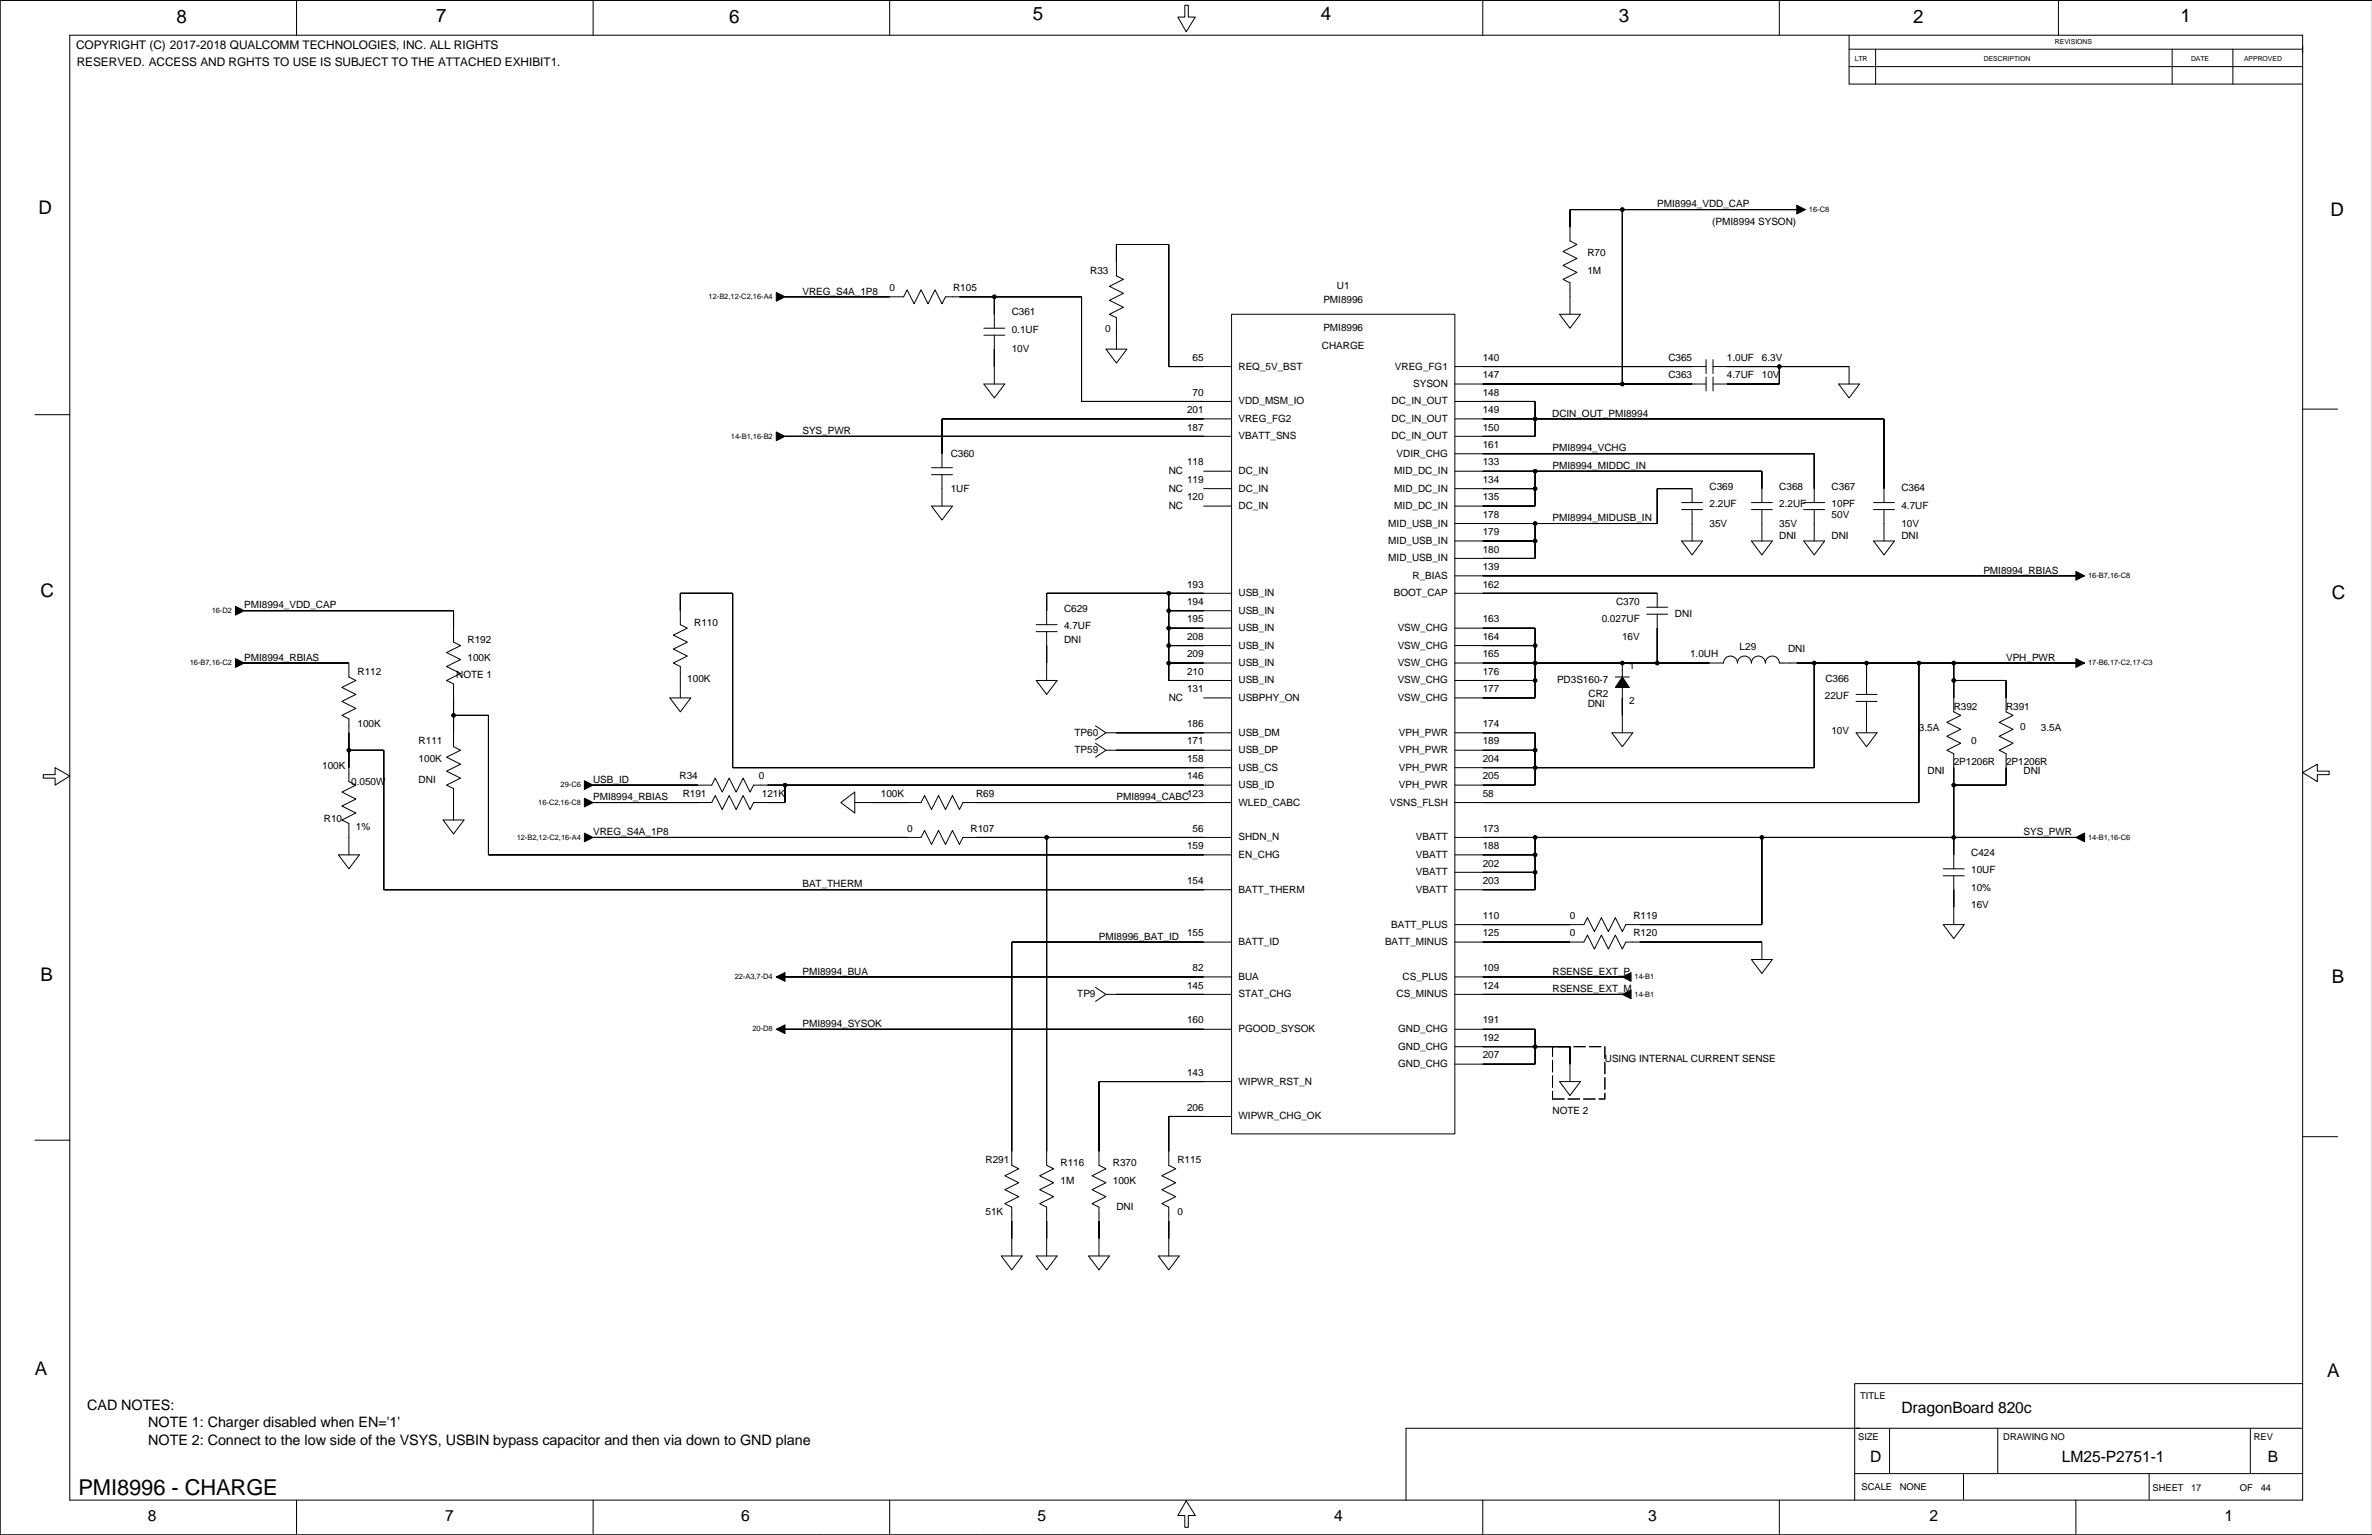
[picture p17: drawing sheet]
<svg xmlns="http://www.w3.org/2000/svg" width="863mm" height="559mm" viewBox="0 0 863 559" stroke-linecap="round" stroke-linejoin="round" font-family="sans-serif">
<defs><g id="words">
<text font-size="8" x="28.6" y="544.3">PMI8996 - CHARGE</text>
<g font-size="6.8">
<text x="64.2" y="8.2">8</text>
<text x="158.7" y="8">7</text>
<text x="265.4" y="8.2">6</text>
<text x="375.8" y="7.5">5</text>
<text x="480.7" y="7.5">4</text>
<text x="589.1" y="8">3</text>
<text x="696.3" y="8.2">2</text>
<text x="793.6" y="8">1</text>
<text x="14" y="77.8">D</text>
<text x="848.2" y="78.6">D</text>
<text x="14.7" y="217.5">C</text>
<text x="848.7" y="218.2">C</text>
<text x="14.7" y="357.1">B</text>
<text x="848.7" y="357.9">B</text>
<text x="12.7" y="500.6">A</text>
<text x="846.9" y="501.4">A</text>
</g>
<g font-size="5.7">
<text x="692" y="514.3">DragonBoard 820c</text>
<text x="680.6" y="532.1">D</text>
<text x="750.4" y="532.1">LM25-P2751-1</text>
<text x="825.3" y="532.1">B</text>
<text x="53.8" y="553.7">8</text>
<text x="162" y="553.7">7</text>
<text x="269.7" y="553.7">6</text>
<text x="377.6" y="553.7">5</text>
<text x="485.5" y="553.7">4</text>
<text x="599.8" y="553.7">3</text>
<text x="702.1" y="553.7">2</text>
<text x="809.6" y="553.7">1</text>
</g>
<g font-size="5.2">
<text x="31.7" y="513.2">CAD NOTES:</text>
<text x="54" y="519.5">NOTE 1: Charger disabled when EN='1'</text>
<text x="54" y="525.9">NOTE 2: Connect to the low side of the VSYS, USBIN bypass capacitor and then via down to GND plane</text>
</g>
<g font-size="4.3">
<text x="27.7" y="18">COPYRIGHT (C) 2017-2018 QUALCOMM TECHNOLOGIES, INC. ALL RIGHTS</text>
<text x="27.9" y="24.1">RESERVED. ACCESS AND RGHTS TO USE IS SUBJECT TO THE ATTACHED EXHIBIT1.</text>
</g>
<g font-size="3.6">
<text x="603.1" y="75.5">PMI8994_VDD_CAP</text>
<text x="623.2" y="81.8">(PMI8994 SYSON)</text>
<text x="577.7" y="93.3">R70</text>
<text x="396.8" y="99.6">R33</text>
<text x="577.7" y="99.6">1M</text>
<text x="292" y="107.2">VREG_S4A_1P8</text>
<text x="323.8" y="106">0</text>
<text x="346.9" y="106">R105</text>
<text x="486.5" y="105.3">U1</text>
<text x="481.6" y="110.4">PMI8996</text>
<text x="368.2" y="114.8">C361</text>
<text x="368.2" y="121.1">0.1UF</text>
<text x="402.2" y="120.9">0</text>
<text x="481.6" y="120.6">PMI8996</text>
<text x="368.2" y="128.2">10V</text>
<text x="434" y="131.3">65</text>
<text x="481.1" y="126.9">CHARGE</text>
<text x="539.6" y="131.3">140</text>
<text x="607.2" y="131.4">C365</text>
<text x="628.5" y="131.4">1.0UF</text>
<text x="641.2" y="131.4">6.3V</text>
<text x="450.7" y="134.5">REQ_5V_BST</text>
<text x="507.7" y="134.5">VREG_FG1</text>
<text x="539.6" y="137.7">147</text>
<text x="607.2" y="137.7">C363</text>
<text x="628.5" y="137.7">4.7UF</text>
<text x="641.2" y="137.7">10V</text>
<text x="514.3" y="140.9">SYSON</text>
<text x="434" y="144">70</text>
<text x="450.7" y="147.2">VDD_MSM_IO</text>
<text x="506.4" y="147.2">DC_IN_OUT</text>
<text x="539.6" y="144">148</text>
<text x="432" y="150.4">201</text>
<text x="450.7" y="153.6">VREG_FG2</text>
<text x="506.4" y="153.6">DC_IN_OUT</text>
<text x="539.6" y="150.4">149</text>
<text x="564.9" y="151.7">DCIN_OUT_PMI8994</text>
<text x="292" y="158">SYS_PWR</text>
<text x="432" y="156.7">187</text>
<text x="450.7" y="159.9">VBATT_SNS</text>
<text x="506.4" y="159.9">DC_IN_OUT</text>
<text x="539.6" y="156.7">150</text>
<text x="346" y="166.3">C360</text>
<text x="508.3" y="166.3">VDIR_CHG</text>
<text x="539.6" y="163.1">161</text>
<text x="565" y="164.4">PMI8994_VCHG</text>
<text x="425.4" y="172.6">NC</text>
<text x="432" y="169.4">118</text>
<text x="450.7" y="172.6">DC_IN</text>
<text x="507.4" y="172.6">MID_DC_IN</text>
<text x="539.6" y="169.4">133</text>
<text x="565" y="170.7">PMI8994_MIDDC_IN</text>
<text x="346" y="179">1UF</text>
<text x="425.4" y="179">NC</text>
<text x="432" y="175.8">119</text>
<text x="450.7" y="179">DC_IN</text>
<text x="507.4" y="179">MID_DC_IN</text>
<text x="539.6" y="175.8">134</text>
<text x="622.2" y="178.3">C369</text>
<text x="647.6" y="178.3">C368</text>
<text x="666.6" y="178.3">C367</text>
<text x="692" y="178.9">C364</text>
<text x="425.4" y="185.3">NC</text>
<text x="432" y="182.1">120</text>
<text x="450.7" y="185.3">DC_IN</text>
<text x="507.4" y="185.3">MID_DC_IN</text>
<text x="539.6" y="182.1">135</text>
<text x="622.2" y="184.6">2.2UF</text>
<text x="647.6" y="184.6">2.2UF</text>
<text x="666.6" y="184.6">10PF</text>
<text x="692" y="185.4">4.7UF</text>
<text x="505.2" y="191.7">MID_USB_IN</text>
<text x="539.6" y="188.5">178</text>
<text x="565" y="189.8">PMI8994_MIDUSB_IN</text>
<text x="622.2" y="191.7">35V</text>
<text x="647.6" y="191.7">35V</text>
<text x="666.6" y="188.5">50V</text>
<text x="692" y="191.7">10V</text>
<text x="539.6" y="194.8">179</text>
<text x="647.6" y="196.1">DNI</text>
<text x="666.6" y="196.1">DNI</text>
<text x="692" y="196.1">DNI</text>
<text x="505.2" y="198">MID_USB_IN</text>
<text x="539.6" y="201.2">180</text>
<text x="505.2" y="204.4">MID_USB_IN</text>
<text x="539.6" y="207.5">139</text>
<text x="721.8" y="208.8">PMI8994_RBIAS</text>
<text x="432" y="213.9">193</text>
<text x="514.1" y="210.7">R_BIAS</text>
<text x="539.6" y="213.9">162</text>
<text x="88.9" y="221.5">PMI8994_VDD_CAP</text>
<text x="432" y="220.2">194</text>
<text x="450.7" y="217.1">USB_IN</text>
<text x="507.3" y="217.1">BOOT_CAP</text>
<text x="588.1" y="220.2">C370</text>
<text x="252.7" y="227.8">R110</text>
<text x="387.3" y="222.7">C629</text>
<text x="432" y="226.6">195</text>
<text x="450.7" y="223.4">USB_IN</text>
<text x="539.6" y="226.6">163</text>
<text x="582.9" y="226.6">0.027UF</text>
<text x="609.6" y="224.7">DNI</text>
<text x="387.3" y="229.1">4.7UF</text>
<text x="432" y="232.9">208</text>
<text x="450.7" y="229.8">USB_IN</text>
<text x="508.7" y="229.8">VSW_CHG</text>
<text x="539.6" y="232.9">164</text>
<text x="590.3" y="232.9">16V</text>
<text x="170.1" y="234.1">R192</text>
<text x="387.3" y="234.2">DNI</text>
<text x="432" y="239.3">209</text>
<text x="450.7" y="236.1">USB_IN</text>
<text x="508.7" y="236.1">VSW_CHG</text>
<text x="539.6" y="239.3">165</text>
<text x="615.1" y="239.3">1.0UH</text>
<text x="633.1" y="236.7">L29</text>
<text x="650.7" y="237.4">DNI</text>
<text x="88.9" y="240.5">PMI8994_RBIAS</text>
<text x="130.1" y="245.6">R112</text>
<text x="170.1" y="240.5">100K</text>
<text x="432" y="245.6">210</text>
<text x="450.7" y="242.5">USB_IN</text>
<text x="508.7" y="242.5">VSW_CHG</text>
<text x="539.6" y="245.6">176</text>
<text x="593" y="243.5">1</text>
<text x="730.1" y="240.5">VPH_PWR</text>
<text x="166.1" y="246.9">NOTE 1</text>
<text x="250.1" y="248.2">100K</text>
<text x="432" y="252">131</text>
<text x="450.7" y="248.8">USB_IN</text>
<text x="508.7" y="248.8">VSW_CHG</text>
<text x="539.6" y="252">177</text>
<text x="566.7" y="248.8">PD3S160-7</text>
<text x="664.3" y="248.1">C366</text>
<text x="425.4" y="255.2">NC</text>
<text x="450.7" y="255.2">USBPHY_ON</text>
<text x="508.7" y="255.2">VSW_CHG</text>
<text x="577.8" y="257.3">DNI</text>
<text x="578.1" y="253.9">CR2</text>
<text x="593" y="256.2">2</text>
<text x="664.1" y="254.5">22UF</text>
<text x="711" y="258.3">R392</text>
<text x="730.1" y="258.3">R391</text>
<text x="130.1" y="264.7">100K</text>
<text x="391.1" y="267.8">TP60</text>
<text x="432" y="264.7">186</text>
<text x="450.7" y="267.9">USB_DM</text>
<text x="509.1" y="267.9">VPH_PWR</text>
<text x="539.6" y="264.7">174</text>
<text x="666.5" y="267.2">10V</text>
<text x="698.3" y="265.9">3.5A</text>
<text x="735.2" y="265.9">0</text>
<text x="742.8" y="265.9">3.5A</text>
<text x="152.4" y="271">R111</text>
<text x="391.1" y="274.2">TP59</text>
<text x="432" y="271">171</text>
<text x="450.7" y="274.2">USB_DP</text>
<text x="509.1" y="274.2">VPH_PWR</text>
<text x="539.6" y="271">189</text>
<text x="717.4" y="271">0</text>
<text x="117.3" y="279.9">100K</text>
<text x="152.4" y="277.4">100K</text>
<text x="432" y="277.4">158</text>
<text x="450.7" y="280.5">USB_CS</text>
<text x="509.1" y="280.5">VPH_PWR</text>
<text x="539.6" y="277.4">204</text>
<text x="701.5" y="281.8">DNI</text>
<text x="711" y="278.6">2P1206R</text>
<text x="730.1" y="278.6">2P1206R</text>
<text x="736.4" y="281.8">DNI</text>
<text x="127.8" y="285.7">0.050W</text>
<text x="152.4" y="285">DNI</text>
<text x="215.9" y="285">USB_ID</text>
<text x="247.3" y="283.7">R34</text>
<text x="276.2" y="283.7">0</text>
<text x="432" y="283.7">146</text>
<text x="450.7" y="286.9">USB_ID</text>
<text x="509.1" y="286.9">VPH_PWR</text>
<text x="539.6" y="283.7">205</text>
<text x="215.9" y="291.3">PMI8994_RBIAS</text>
<text x="248.5" y="290.1">R191</text>
<text x="277.2" y="290.1">121K</text>
<text x="320.6" y="290.1">100K</text>
<text x="355.2" y="290.1">R69</text>
<text x="406.3" y="291.3">PMI8994_CABC</text>
<text x="432" y="290.1">123</text>
<text x="450.7" y="293.2">WLED_CABC</text>
<text x="505.9" y="293.2">VSNS_FLSH</text>
<text x="539.6" y="290.1">58</text>
<text x="117.9" y="299.2">R10</text>
<text x="129.5" y="302.1">1%</text>
<text x="215.9" y="304">VREG_S4A_1P8</text>
<text x="330.1" y="302.8">0</text>
<text x="353.2" y="302.8">R107</text>
<text x="434" y="302.8">56</text>
<text x="450.7" y="305.9">SHDN_N</text>
<text x="515.3" y="305.9">VBATT</text>
<text x="539.6" y="302.8">173</text>
<text x="736.4" y="304">SYS_PWR</text>
<text x="432" y="309.1">159</text>
<text x="539.6" y="309.1">188</text>
<text x="717.4" y="311.6">C424</text>
<text x="450.7" y="312.3">EN_CHG</text>
<text x="515.3" y="312.3">VBATT</text>
<text x="539.6" y="315.5">202</text>
<text x="717.4" y="317.9">10UF</text>
<text x="292" y="323.1">BAT_THERM</text>
<text x="432" y="321.8">154</text>
<text x="515.3" y="318.6">VBATT</text>
<text x="539.6" y="321.8">203</text>
<text x="450.7" y="325">BATT_THERM</text>
<text x="515.3" y="325">VBATT</text>
<text x="717.4" y="324.3">10%</text>
<text x="539.6" y="334.5">110</text>
<text x="571.4" y="334.5">0</text>
<text x="594.5" y="334.5">R119</text>
<text x="717.4" y="330.6">16V</text>
<text x="432" y="340.8">155</text>
<text x="506.3" y="337.7">BATT_PLUS</text>
<text x="539.6" y="340.9">125</text>
<text x="571.4" y="340.9">0</text>
<text x="594.5" y="340.9">R120</text>
<text x="400" y="342.1">PMI8996_BAT_ID</text>
<text x="450.7" y="344">BATT_ID</text>
<text x="504.1" y="344">BATT_MINUS</text>
<text x="434" y="353.5">82</text>
<text x="539.6" y="353.5">109</text>
<text x="292" y="354.8">PMI8994_BUA</text>
<text x="432" y="359.9">145</text>
<text x="450.7" y="356.7">BUA</text>
<text x="510.5" y="356.7">CS_PLUS</text>
<text x="539.6" y="359.9">124</text>
<text x="565" y="354.8">RSENSE_EXT_P</text>
<text x="392.1" y="363.1">TP9</text>
<text x="450.7" y="363.1">STAT_CHG</text>
<text x="508.3" y="363.1">CS_MINUS</text>
<text x="565" y="361.2">RSENSE_EXT_M</text>
<text x="292" y="373.9">PMI8994_SYSOK</text>
<text x="432" y="372.6">160</text>
<text x="450.7" y="375.8">PGOOD_SYSOK</text>
<text x="508.9" y="375.8">GND_CHG</text>
<text x="539.6" y="372.6">191</text>
<text x="508.9" y="382.1">GND_CHG</text>
<text x="539.6" y="378.9">192</text>
<text x="508.9" y="388.5">GND_CHG</text>
<text x="539.6" y="385.3">207</text>
<text x="584.1" y="386.6">USING INTERNAL CURRENT SENSE</text>
<text x="432" y="391.6">143</text>
<text x="450.7" y="394.8">WIPWR_RST_N</text>
<text x="432" y="404.3">206</text>
<text x="450.7" y="407.5">WIPWR_CHG_OK</text>
<text x="565" y="405.6">NOTE 2</text>
<text x="358.7" y="423.4">R291</text>
<text x="386" y="424.6">R116</text>
<text x="405" y="424.6">R370</text>
<text x="428.5" y="423.4">R115</text>
<text x="386" y="430.9">1M</text>
<text x="405" y="430.9">100K</text>
<text x="358.7" y="442.4">51K</text>
<text x="406.3" y="440.5">DNI</text>
<text x="428.5" y="442.4">0</text>
</g>
<g font-size="3.4">
<text x="677" y="509.3">TITLE</text>
<text x="676.2" y="524.3">SIZE</text>
<text x="729.1" y="524.3">DRAWING NO</text>
<text x="820.2" y="524.3">REV</text>
<text x="677.5" y="542.6">SCALE</text>
<text x="691.4" y="542.6">NONE</text>
<text x="783.4" y="542.8">SHEET</text>
<text x="797.4" y="542.8">17</text>
<text x="815.2" y="542.8">OF</text>
<text x="822.8" y="542.8">44</text>
</g>
<g font-size="2.7">
<text x="658.3" y="77.1">16-C8</text>
<text x="257.9" y="108.9">12-B2,12-C2,16-A4</text>
<text x="266" y="159.7">14-B1,16-B2</text>
<text x="759.9" y="210.4">16-B7,16-C8</text>
<text x="77" y="223.1">16-D2</text>
<text x="69.1" y="242.2">16-B7,16-C2</text>
<text x="759.9" y="242.2">17-B6,17-C2,17-C3</text>
<text x="204" y="286.6">29-C6</text>
<text x="195.9" y="293">16-C2,16-C8</text>
<text x="188" y="305.7">12-B2,12-C2,16-A4</text>
<text x="759.9" y="305.7">14-B1,16-C6</text>
<text x="267.4" y="356.5">22-A3,7-D4</text>
<text x="594.9" y="356.5">14-B1</text>
<text x="594.9" y="362.8">14-B1</text>
<text x="273.9" y="375.5">20-D8</text>
</g>
<g font-size="2.5">
<text x="747.9" y="16.1">REVISIONS</text>
<text x="675" y="22.2">LTR</text>
<text x="722" y="22.2">DESCRIPTION</text>
<text x="797.4" y="22.2">DATE</text>
<text x="816.7" y="22.2">APPROVED</text>
</g>
</g></defs>
<g fill="none" stroke="#000" stroke-width=".36">
<path d="M0 .1h863.3h-863.3v558.7zM25.4 12.8h812.6v533.3h-812.6zM107.9 .1v12.7M215.9 .1v12.7M323.8 .1v12.7M431.2 1.9h1.3v4.3h2.5l-3.3 5.4-3-5.4h2.5zM539.6 .1v12.7M647.6 .1v12.7M672.9 12.8v17.8h165.1M672.9 17.9h165.1M682.6 17.9v12.7M749.1 .1v12.7"/>
<path d="M790.5 17.9v12.7M812.6 17.9v12.7M672.9 24.3h165.1M590.4 76.3v63.5M653.9 76.3h.1M653.9 76.3h-82.5v11.4l2.5 1.3-5.1 2.5 5.1 2.6-5.1 2.5 5.1 2.6-5.1 2.5 2.6 1.3v11.4M285.7 108.1h.1M285.7 108.1h43.2l1.2-2.6 2.6 5.1 2.5-5.1 2.5 5.1 2.6-5.1 2.5 5.1 1.3-2.5h49.5v38h54.6M358.1 119.5h7.6M361.9 108.1v11.4M448.2 114.4h81.3v298.4h-81.3zM567.6 114.4h7.6l-3.8 5.1z"/>
<path d="M571.4 108.1h.1M358.1 139.8h7.6l-3.8 5.1zM358.1 122h7.6M361.9 122v17.8M402.5 127.1h7.6l-3.8 5.1zM406.3 120.7h.1M406.3 127.1v-11.4l-2.5-1.3 5-2.5-5-2.6 5-2.5-5-2.6 5-2.5-2.5-1.3v-11.4h19.1v44.4h22.8M529.5 139.8h91.4M529.5 133.4h91.4M620.9 130.9v5.1M620.9 137.3v5M623.4 133.4h49.5v6.4"/>
<path d="M623.4 130.9v5.1M623.4 137.3v5M647.6 133.4v6.4h-24.2M669.1 139.8h7.7l-3.9 5.1zM12.7 151h12.7M285.7 158.8h.1M285.7 158.8h162.5M448.2 152.5h-105.4v17.8M529.5 152.5h156.1v30.5M529.5 146.1h29.2v12.7h-29.2M838 148.9h12.7M339 172.8h7.6"/>
<path d="M339 170.3h7.6M342.8 177.9h.1M342.8 172.8v11.4M438.1 171.5h10.1M438.1 177.9h10.1M529.5 165.2h130.7v17.8M529.5 171.5h111.7v11.5M529.5 177.9h29.2M558.7 171.5v12.7h-29.2M339 184.2h7.6l-3.8 5.1zM438.1 184.2h10.1M529.5 196.9h29.2"/>
<path d="M558.7 190.6v12.7h-29.2M612 196.9h7.6l-3.8 5.1zM612 185.5h7.6M612 183h7.6M615.8 190.6h.1M615.8 183v-5.1h-12.7v12.7h-73.6M615.8 185.5v11.4M637.4 196.9h7.6l-3.8 5.1zM637.4 185.5h7.6M637.4 183h7.6M641.2 190.6h.1M641.2 185.5v11.4"/>
<path d="M656.4 196.9h7.7l-3.9 5.1zM656.4 185.5h7.7M656.4 183h7.7M660.2 190.6h.1M660.2 185.5v11.4M681.8 196.9h7.7l-3.9 5.1zM681.8 185.5h7.7M681.8 183h7.7M685.6 190.6h.1M685.6 185.5v11.4M425.4 216v31.7h22.8M448.2 216h-67.3v11.4"/>
<path d="M529.5 216h73.6v5.1M529.5 209.6h226M755.5 209.6h.1M88.9 222.3h.1M88.9 222.3h76.2v11.5l2.5 1.2-5.1 2.6 5.1 2.5-5.1 2.5 5.1 2.6-5.1 2.5 2.6 1.3v22.8l2.5 1.3-5.1 2.6 5.1 2.5-5.1 2.5 5.1 2.6-5.1 2.5 2.6 1.3v11.4M377.1 229.9h7.6M377.1 227.4h7.6M380.9 229.9v17.8M425.4 222.3h22.8M425.4 228.7h22.8M425.4 235h22.8M529.5 228.7h29.2v25.4h-29.2"/>
<path d="M529.5 235h29.2M599.3 223.6h7.6M599.3 221.1h7.6M603.1 223.6v17.8M88.9 241.4h.1M88.9 241.4h38.1v5.1l2.5 1.2-5.1 2.6 5.1 2.5-5.1 2.5 5.1 2.6-5.1 2.5 2.6 1.3v22.8l2.5 1.3-5.1 2.6 5.1 2.5-5.1 2.5 5.1 2.6-5.1 2.5 2.6 1.3v11.4M243.8 254.1h7.6l-3.8 5zM247.6 247.7h.1M247.6 254.1v-11.5l-2.5-1.2 5-2.6-5-2.5 5-2.5-5-2.6 5-2.5-2.5-1.3v-11.4h19v63.5h181.6M377.1 247.7h7.6l-3.8 5.1zM425.4 241.4h22.8M438.1 254.1h10.1"/>
<path d="M529.5 241.4h97.7a2.54 2.54 0 0 1 2.6-2.6 2.54 2.54 0 0 1 2.5 2.6 2.54 2.54 0 0 1 2.6-2.6 2.54 2.54 0 0 1 2.5 2.6 2.54 2.54 0 0 1 2.5-2.6 2.54 2.54 0 0 1 2.6 2.6 2.54 2.54 0 0 1 2.5-2.6 2.54 2.54 0 0 1 2.6 2.6h107.9M529.5 247.7h29.2M587.9 246.5h5.1M590.4 241.4h.1M590.4 241.4v25.4M660.2 241.4v38.1h-130.7M675.5 255.3h7.6M675.5 252.8h7.6M679.3 241.4v11.4M679.3 255.3v11.5M698.3 241.4v50.8h-168.8M711 241.4v17.7l2.6 1.3-5.1 2.6 5.1 2.5-5.1 2.5 5.1 2.6-5.1 2.5 2.5 1.3v41.9"/>
<path d="M711 247.7h19.1v11.4l2.5 1.3-5.1 2.6 5.1 2.5-5.1 2.5 5.1 2.6-5.1 2.5 2.6 1.3v11.4h-19.1M755.5 241.4h.1M127 273.1h12.7v50.8h308.5M165.1 260.4h12.7v50.8h270.4M398.7 270.6l3.8 2.5-3.8 2.6M398.7 264.2l3.8 2.6-3.8 2.5M402.5 266.8h45.7M402.5 273.1h45.7M529.5 266.8h29.2v19h-29.2M529.5 273.1h29.2M586.6 266.8h7.6l-3.8 5zM675.5 266.8h7.6l-3.8 5z"/>
<path d="M679.3 260.4h.1M15.7 282h4.4v-2.5l5.3 3-5.3 3.3v-2.5h-4.4zM161.3 298.5h7.6l-3.8 5.1zM165.1 292.2h.1M215.9 285.8h43.1l1.3-2.5 2.5 5.1 2.6-5.1 2.5 5.1 2.5-5.1 2.6 5.1 1.3-2.6h173.9M215.9 292.2h.1M215.9 285.8h.1M285.7 285.8v6.4h-11.4l-1.3 2.5-2.6-5.1-2.5 5.1-2.5-5.1-2.6 5.1-2.5-5.1-1.3 2.6h-43.1M306 292.2l5.1-3.8v7.6zM311.1 292.2h24.1l1.3-2.6 2.5 5.1 2.6-5.1 2.5 5.1 2.5-5.1 2.6 5.1 1.2-2.5h97.8M838 281.2l5.3-3v2.5h4.4v1.3h-4.4v2.5zM123.2 311.2h7.6l-3.8 5.1z"/>
<path d="M127 304.9h.1M215.9 304.9h119.3l1.3-2.6 2.5 5.1 2.6-5.1 2.5 5.1 2.5-5.1 2.6 5.1 1.2-2.5h97.8M215.9 304.9h.1M380.9 304.9v119.3l2.6 1.3-5.1 2.5 5.1 2.6-5.1 2.5 5.1 2.5-5.1 2.6 2.5 1.2v17.8M529.5 304.9h226M529.5 311.2h29.2M529.5 317.6h29.2M558.7 304.9v19h-29.2M641.2 304.9v31.7h-49.5l-1.3 2.5-2.5-5-2.6 5-2.5-5-2.5 5-2.6-5-1.3 2.5h-46.9M707.2 318.8h7.6M707.2 316.3h7.6M711 318.8v17.8"/>
<path d="M755.5 304.9h.1M707.2 336.6h7.6l-3.8 5.1zM285.7 355.6h.1M285.7 355.6h162.5M398.7 359.5l3.8 2.5-3.8 2.5M448.2 342.9h-80v81.3l2.6 1.3-5.1 2.5 5.1 2.6-5.1 2.5 5.1 2.5-5.1 2.6 2.5 1.2v17.8M529.5 342.9h46.9l1.3-2.5 2.6 5.1 2.5-5.1 2.5 5.1 2.6-5.1 2.5 5.1 1.3-2.6h49.5v6.4M529.5 355.6h60.9M590.4 355.6h.1M637.4 349.3h7.6l-3.8 5.1zM285.7 374.7h.1M285.7 374.7h162.5"/>
<path d="M402.5 362h45.7M529.5 374.7h29.2v12.7h-29.2M529.5 362h60.9M590.4 362h.1M448.2 393.7h-48.2v30.5l2.5 1.3-5.1 2.5 5.1 2.6-5.1 2.5 5.1 2.5-5.1 2.6 2.6 1.2v17.8M529.5 381h41.9v12.7M567.6 393.7h7.6l-3.8 5.1zM12.7 415.1h12.7M448.2 406.4h-22.8v17.8l2.5 1.3-5.1 2.5 5.1 2.6-5.1 2.5 5.1 2.5-5.1 2.6 2.6 1.2v17.8M838 413.8h12.7M364.4 457.2h7.6l-3.8 5.1zM377.1 457.2h7.6l-3.8 5.1z"/>
<path d="M396.1 457.2h7.7l-3.8 5.1zM421.5 457.2h7.7l-3.8 5.1zM687.7 519.9v16.6M727 519.9v16.6M819 519.9v16.6M838 503.7h-163v42.4M838 519.9h-326.3v26.2M675 536.5h163M714.6 536.5v9.3M782.1 536.5v9.3M0 558.8h863.3M107.9 546.1v12.2"/>
<path d="M215.9 546.1v12.2M298.4 558.8h.1M323.8 546.1v12.2M355.5 558.8h.1M431.7 546.4l3.3 5.3h-2.5v4.3h-1.3v-4.3h-2.5zM444.4 558.8h.1M539.6 546.1v12.2M539.6 558.8h.1M647.6 546.1v12.2M755.5 546.1v12.2"/>
<circle cx="590.4" cy="76.3" r=".63"/>
<circle cx="361.9" cy="108.1" r=".63"/>
<circle cx="590.4" cy="139.8" r=".63"/>
<circle cx="647.6" cy="133.4" r=".63"/>
<circle cx="558.7" cy="152.5" r=".63"/>
<circle cx="558.7" cy="177.9" r=".63"/>
<circle cx="558.7" cy="171.5" r=".63"/>
<circle cx="558.7" cy="196.9" r=".63"/>
<circle cx="558.7" cy="190.6" r=".63"/>
<circle cx="425.4" cy="216" r=".63"/>
<circle cx="425.4" cy="222.3" r=".63"/>
<circle cx="425.4" cy="228.7" r=".63"/>
<circle cx="425.4" cy="235" r=".63"/>
<circle cx="558.7" cy="235" r=".63"/>
<circle cx="425.4" cy="241.4" r=".63"/>
<circle cx="558.7" cy="241.4" r=".63"/>
<circle cx="558.7" cy="247.7" r=".63"/>
<circle cx="590.4" cy="241.4" r=".63"/>
<circle cx="603.1" cy="241.4" r=".63"/>
<circle cx="660.2" cy="241.4" r=".63"/>
<circle cx="679.3" cy="241.4" r=".63"/>
<circle cx="698.3" cy="241.4" r=".63"/>
<circle cx="711" cy="247.7" r=".63"/>
<circle cx="711" cy="241.4" r=".63"/>
<circle cx="127" cy="273.1" r=".63"/>
<circle cx="165.1" cy="260.4" r=".63"/>
<circle cx="558.7" cy="273.1" r=".63"/>
<circle cx="558.7" cy="279.5" r=".63"/>
<circle cx="285.7" cy="285.8" r=".63"/>
<circle cx="711" cy="285.8" r=".63"/>
<circle cx="380.9" cy="304.9" r=".63"/>
<circle cx="558.7" cy="304.9" r=".63"/>
<circle cx="558.7" cy="317.6" r=".63"/>
<circle cx="558.7" cy="311.2" r=".63"/>
<circle cx="641.2" cy="304.9" r=".63"/>
<circle cx="711" cy="304.9" r=".63"/>
<circle cx="558.7" cy="381" r=".63"/>
</g>
<g fill="#000" stroke="#000" stroke-width=".36">
<path d="M571.4 76.3v6.4z" fill-rule="evenodd"/>
<path d="M571.4 76.3h19z" fill-rule="evenodd"/>
<path d="M590.4 76.3v63.5z" fill-rule="evenodd"/>
<path d="M590.4 76.3h63.5z" fill-rule="evenodd"/>
<path d="M653.9 74.7l3.2 1.6-3.2 1.6z" fill-rule="evenodd"/>
<path d="M406.3 89v6.4z" fill-rule="evenodd"/>
<path d="M406.3 89h19.1z" fill-rule="evenodd"/>
<path d="M425.4 89v44.4z" fill-rule="evenodd"/>
<path d="M282.5 106.5l3.2 1.6-3.2 1.5z" fill-rule="evenodd"/>
<path d="M285.7 108.1h38.1z" fill-rule="evenodd"/>
<path d="M349.2 108.1h12.7z" fill-rule="evenodd"/>
<path d="M361.9 108.1v6.3z" fill-rule="evenodd"/>
<path d="M393.6 108.1v38z" fill-rule="evenodd"/>
<path d="M361.9 108.1h31.7z" fill-rule="evenodd"/>
<path d="M361.9 127.1v6.3z" fill-rule="evenodd"/>
<path d="M425.4 133.4h12.7z" fill-rule="evenodd"/>
<path d="M539.6 139.8h50.8z" fill-rule="evenodd"/>
<path d="M590.4 139.8h25.4z" fill-rule="evenodd"/>
<path d="M539.6 133.4h76.2z" fill-rule="evenodd"/>
<path d="M628.5 133.4h19.1z" fill-rule="evenodd"/>
<path d="M628.5 139.8h19.1z" fill-rule="evenodd"/>
<path d="M647.6 133.4v6.4z" fill-rule="evenodd"/>
<path d="M647.6 133.4h25.3z" fill-rule="evenodd"/>
<path d="M282.5 157.3l3.2 1.5-3.2 1.6z" fill-rule="evenodd"/>
<path d="M342.8 152.5v12.7z" fill-rule="evenodd"/>
<path d="M393.6 146.1h44.5z" fill-rule="evenodd"/>
<path d="M342.8 152.5h95.3z" fill-rule="evenodd"/>
<path d="M285.7 158.8h152.4z" fill-rule="evenodd"/>
<path d="M539.6 146.1h19.1z" fill-rule="evenodd"/>
<path d="M558.7 146.1v6.4z" fill-rule="evenodd"/>
<path d="M558.7 152.5v6.3z" fill-rule="evenodd"/>
<path d="M539.6 158.8h19.1z" fill-rule="evenodd"/>
<path d="M539.6 152.5h19.1z" fill-rule="evenodd"/>
<path d="M685.6 152.5v25.4z" fill-rule="evenodd"/>
<path d="M558.7 152.5h126.9z" fill-rule="evenodd"/>
<path d="M558.7 177.9v6.3z" fill-rule="evenodd"/>
<path d="M558.7 171.5v6.4z" fill-rule="evenodd"/>
<path d="M539.6 177.9h19.1z" fill-rule="evenodd"/>
<path d="M539.6 171.5h19.1z" fill-rule="evenodd"/>
<path d="M603.1 177.9v12.7z" fill-rule="evenodd"/>
<path d="M603.1 177.9h12.7z" fill-rule="evenodd"/>
<path d="M641.2 171.5v6.4z" fill-rule="evenodd"/>
<path d="M558.7 171.5h82.5z" fill-rule="evenodd"/>
<path d="M660.2 165.2v12.7z" fill-rule="evenodd"/>
<path d="M539.6 165.2h120.6z" fill-rule="evenodd"/>
<path d="M539.6 184.2h19.1z" fill-rule="evenodd"/>
<path d="M539.6 190.6h19.1z" fill-rule="evenodd"/>
<path d="M539.6 196.9h19.1z" fill-rule="evenodd"/>
<path d="M558.7 196.9v6.4z" fill-rule="evenodd"/>
<path d="M558.7 190.6v6.3z" fill-rule="evenodd"/>
<path d="M558.7 190.6h44.4z" fill-rule="evenodd"/>
<path d="M247.6 216v6.3z" fill-rule="evenodd"/>
<path d="M266.6 216v63.5z" fill-rule="evenodd"/>
<path d="M247.6 216h19z" fill-rule="evenodd"/>
<path d="M380.9 216v6.3z" fill-rule="evenodd"/>
<path d="M380.9 216h44.5z" fill-rule="evenodd"/>
<path d="M425.4 216v6.3z" fill-rule="evenodd"/>
<path d="M425.4 216h12.7z" fill-rule="evenodd"/>
<path d="M539.6 203.3h19.1z" fill-rule="evenodd"/>
<path d="M539.6 216h63.5z" fill-rule="evenodd"/>
<path d="M539.6 209.6h215.9z" fill-rule="evenodd"/>
<path d="M755.5 208l3.2 1.6-3.2 1.6z" fill-rule="evenodd"/>
<path d="M85.7 220.7l3.2 1.6-3.2 1.6z" fill-rule="evenodd"/>
<path d="M165.1 222.3v6.4z" fill-rule="evenodd"/>
<path d="M88.9 222.3h76.2z" fill-rule="evenodd"/>
<path d="M380.9 235v6.4z" fill-rule="evenodd"/>
<path d="M425.4 228.7v6.3z" fill-rule="evenodd"/>
<path d="M425.4 222.3v6.4z" fill-rule="evenodd"/>
<path d="M425.4 235v6.4z" fill-rule="evenodd"/>
<path d="M425.4 235h12.7z" fill-rule="evenodd"/>
<path d="M425.4 222.3h12.7z" fill-rule="evenodd"/>
<path d="M425.4 228.7h12.7z" fill-rule="evenodd"/>
<path d="M539.6 228.7h19.1z" fill-rule="evenodd"/>
<path d="M558.7 228.7v6.3z" fill-rule="evenodd"/>
<path d="M539.6 235h19.1z" fill-rule="evenodd"/>
<path d="M558.7 235v6.4z" fill-rule="evenodd"/>
<path d="M603.1 228.7v12.7z" fill-rule="evenodd"/>
<path d="M85.7 239.8l3.2 1.6-3.2 1.6z" fill-rule="evenodd"/>
<path d="M88.9 241.4h38.1z" fill-rule="evenodd"/>
<path d="M165.1 254.1v6.3z" fill-rule="evenodd"/>
<path d="M425.4 241.4v6.3z" fill-rule="evenodd"/>
<path d="M425.4 247.7h12.7z" fill-rule="evenodd"/>
<path d="M425.4 241.4h12.7z" fill-rule="evenodd"/>
<path d="M539.6 241.4h19.1z" fill-rule="evenodd"/>
<path d="M539.6 247.7h19.1z" fill-rule="evenodd"/>
<path d="M539.6 254.1h19.1z" fill-rule="evenodd"/>
<path d="M558.7 247.7v6.4z" fill-rule="evenodd"/>
<path d="M558.7 241.4v6.3z" fill-rule="evenodd"/>
<path d="M558.7 241.4h31.7z" fill-rule="evenodd"/>
<path d="M590.4 246.5l2.6 3.8h-5.1z" fill-rule="evenodd"/>
<path d="M590.4 254.1v6.3z" fill-rule="evenodd"/>
<path d="M590.4 241.4h12.7z" fill-rule="evenodd"/>
<path d="M603.1 241.4h19.1z" fill-rule="evenodd"/>
<path d="M660.2 241.4v38.1z" fill-rule="evenodd"/>
<path d="M653.9 241.4h6.3z" fill-rule="evenodd"/>
<path d="M679.3 241.4v6.3z" fill-rule="evenodd"/>
<path d="M660.2 241.4h19.1z" fill-rule="evenodd"/>
<path d="M679.3 241.4h19z" fill-rule="evenodd"/>
<path d="M698.3 241.4v50.8z" fill-rule="evenodd"/>
<path d="M711 247.7v6.4z" fill-rule="evenodd"/>
<path d="M711 241.4v6.3z" fill-rule="evenodd"/>
<path d="M698.3 241.4h12.7z" fill-rule="evenodd"/>
<path d="M730.1 247.7v6.4z" fill-rule="evenodd"/>
<path d="M711 247.7h19.1z" fill-rule="evenodd"/>
<path d="M711 241.4h44.5z" fill-rule="evenodd"/>
<path d="M755.5 239.8l3.2 1.6-3.2 1.6z" fill-rule="evenodd"/>
<path d="M127 273.1v6.4z" fill-rule="evenodd"/>
<path d="M127 266.8v6.3z" fill-rule="evenodd"/>
<path d="M139.7 273.1v50.8z" fill-rule="evenodd"/>
<path d="M127 273.1h12.7z" fill-rule="evenodd"/>
<path d="M165.1 260.4v6.4z" fill-rule="evenodd"/>
<path d="M177.8 260.4v50.8z" fill-rule="evenodd"/>
<path d="M165.1 260.4h12.7z" fill-rule="evenodd"/>
<path d="M266.6 279.5h171.5z" fill-rule="evenodd"/>
<path d="M406.3 273.1h31.8z" fill-rule="evenodd"/>
<path d="M406.3 266.8h31.8z" fill-rule="evenodd"/>
<path d="M539.6 266.8h19.1z" fill-rule="evenodd"/>
<path d="M558.7 266.8v6.3z" fill-rule="evenodd"/>
<path d="M539.6 273.1h19.1z" fill-rule="evenodd"/>
<path d="M539.6 279.5h19.1z" fill-rule="evenodd"/>
<path d="M558.7 279.5v6.3z" fill-rule="evenodd"/>
<path d="M558.7 273.1v6.4z" fill-rule="evenodd"/>
<path d="M558.7 273.1v6.4z" fill-rule="evenodd"/>
<path d="M558.7 279.5h101.5z" fill-rule="evenodd"/>
<path d="M711 279.5v6.3z" fill-rule="evenodd"/>
<path d="M730.1 279.5v6.3z" fill-rule="evenodd"/>
<path d="M212.7 290.6l3.2 1.6-3.2 1.5z" fill-rule="evenodd"/>
<path d="M212.7 284.2l3.2 1.6-3.2 1.6z" fill-rule="evenodd"/>
<path d="M215.9 292.2h38z" fill-rule="evenodd"/>
<path d="M215.9 285.8h38z" fill-rule="evenodd"/>
<path d="M279.3 285.8h6.4z" fill-rule="evenodd"/>
<path d="M279.3 292.2h6.4z" fill-rule="evenodd"/>
<path d="M285.7 285.8v6.4z" fill-rule="evenodd"/>
<path d="M317.4 292.2h12.7z" fill-rule="evenodd"/>
<path d="M355.5 292.2h82.6z" fill-rule="evenodd"/>
<path d="M285.7 285.8h152.4z" fill-rule="evenodd"/>
<path d="M539.6 285.8h19.1z" fill-rule="evenodd"/>
<path d="M539.6 292.2h158.7z" fill-rule="evenodd"/>
<path d="M711 285.8v19.1z" fill-rule="evenodd"/>
<path d="M711 285.8h19.1z" fill-rule="evenodd"/>
<path d="M212.7 303.3l3.2 1.6-3.2 1.5z" fill-rule="evenodd"/>
<path d="M215.9 304.9h114.2z" fill-rule="evenodd"/>
<path d="M355.5 304.9h25.4z" fill-rule="evenodd"/>
<path d="M380.9 304.9v114.2z" fill-rule="evenodd"/>
<path d="M380.9 304.9h57.2z" fill-rule="evenodd"/>
<path d="M177.8 311.2h260.3z" fill-rule="evenodd"/>
<path d="M539.6 304.9h19.1z" fill-rule="evenodd"/>
<path d="M539.6 317.6h19.1z" fill-rule="evenodd"/>
<path d="M558.7 317.6v6.3z" fill-rule="evenodd"/>
<path d="M558.7 311.2v6.4z" fill-rule="evenodd"/>
<path d="M558.7 304.9v6.3z" fill-rule="evenodd"/>
<path d="M539.6 311.2h19.1z" fill-rule="evenodd"/>
<path d="M558.7 304.9h82.5z" fill-rule="evenodd"/>
<path d="M641.2 304.9v31.7z" fill-rule="evenodd"/>
<path d="M711 304.9v6.3z" fill-rule="evenodd"/>
<path d="M641.2 304.9h69.8z" fill-rule="evenodd"/>
<path d="M711 304.9h44.5z" fill-rule="evenodd"/>
<path d="M755.5 304.9l3.2-1.6v3.1z" fill-rule="evenodd"/>
<path d="M139.7 323.9h298.4z" fill-rule="evenodd"/>
<path d="M539.6 323.9h19.1z" fill-rule="evenodd"/>
<path d="M539.6 336.6h31.8z" fill-rule="evenodd"/>
<path d="M596.8 336.6h44.4z" fill-rule="evenodd"/>
<path d="M711 323.9v6.4z" fill-rule="evenodd"/>
<path d="M282.5 355.6l3.2-1.5v3.1z" fill-rule="evenodd"/>
<path d="M368.2 342.9v76.2z" fill-rule="evenodd"/>
<path d="M285.7 355.6h152.4z" fill-rule="evenodd"/>
<path d="M368.2 342.9h69.9z" fill-rule="evenodd"/>
<path d="M539.6 342.9h31.8z" fill-rule="evenodd"/>
<path d="M539.6 355.6h50.8z" fill-rule="evenodd"/>
<path d="M590.4 355.6l3.2-1.5v3.1z" fill-rule="evenodd"/>
<path d="M596.8 342.9h44.4z" fill-rule="evenodd"/>
<path d="M282.5 374.7l3.2-1.6v3.2z" fill-rule="evenodd"/>
<path d="M285.7 374.7h152.4z" fill-rule="evenodd"/>
<path d="M406.3 362h31.8z" fill-rule="evenodd"/>
<path d="M558.7 374.7v6.3z" fill-rule="evenodd"/>
<path d="M539.6 374.7h19.1z" fill-rule="evenodd"/>
<path d="M539.6 362h50.8z" fill-rule="evenodd"/>
<path d="M590.4 362l3.2-1.6v3.2z" fill-rule="evenodd"/>
<path d="M400 393.7v25.4z" fill-rule="evenodd"/>
<path d="M400 393.7h38.1z" fill-rule="evenodd"/>
<path d="M539.6 381h19.1z" fill-rule="evenodd"/>
<path d="M539.6 387.4h19.1z" fill-rule="evenodd"/>
<path d="M558.7 381v6.4z" fill-rule="evenodd"/>
<path d="M571.4 381v6.4z" fill-rule="evenodd"/>
<path d="M558.7 381h12.7z" fill-rule="evenodd"/>
<path d="M425.4 406.4v12.7z" fill-rule="evenodd"/>
<path d="M425.4 406.4h12.7z" fill-rule="evenodd"/>
<path d="M368.2 444.5v6.4z" fill-rule="evenodd"/>
<path d="M380.9 444.5v6.4z" fill-rule="evenodd"/>
<path d="M400 444.5v6.4z" fill-rule="evenodd"/>
<path d="M425.4 444.5v6.4z" fill-rule="evenodd"/>
<circle cx="590.4" cy="76.3" r=".63"/>
<circle cx="361.9" cy="108.1" r=".63"/>
<circle cx="590.4" cy="139.8" r=".63"/>
<circle cx="647.6" cy="133.4" r=".63"/>
<circle cx="558.7" cy="152.5" r=".63"/>
<circle cx="558.7" cy="177.9" r=".63"/>
<circle cx="558.7" cy="171.5" r=".63"/>
<circle cx="558.7" cy="196.9" r=".63"/>
<circle cx="558.7" cy="190.6" r=".63"/>
<circle cx="425.4" cy="216" r=".63"/>
<circle cx="425.4" cy="222.3" r=".63"/>
<circle cx="425.4" cy="228.7" r=".63"/>
<circle cx="425.4" cy="235" r=".63"/>
<circle cx="558.7" cy="235" r=".63"/>
<circle cx="425.4" cy="241.4" r=".63"/>
<circle cx="558.7" cy="241.4" r=".63"/>
<circle cx="558.7" cy="247.7" r=".63"/>
<circle cx="590.4" cy="241.4" r=".63"/>
<circle cx="603.1" cy="241.4" r=".63"/>
<circle cx="660.2" cy="241.4" r=".63"/>
<circle cx="679.3" cy="241.4" r=".63"/>
<circle cx="698.3" cy="241.4" r=".63"/>
<circle cx="711" cy="247.7" r=".63"/>
<circle cx="711" cy="241.4" r=".63"/>
<circle cx="127" cy="273.1" r=".63"/>
<circle cx="165.1" cy="260.4" r=".63"/>
<circle cx="558.7" cy="273.1" r=".63"/>
<circle cx="558.7" cy="279.5" r=".63"/>
<circle cx="285.7" cy="285.8" r=".63"/>
<circle cx="711" cy="285.8" r=".63"/>
<circle cx="380.9" cy="304.9" r=".63"/>
<circle cx="558.7" cy="304.9" r=".63"/>
<circle cx="558.7" cy="317.6" r=".63"/>
<circle cx="558.7" cy="311.2" r=".63"/>
<circle cx="641.2" cy="304.9" r=".63"/>
<circle cx="711" cy="304.9" r=".63"/>
<circle cx="558.7" cy="381" r=".63"/>
</g>
<path d="M565 381h19.1v19.1h-19.1z" fill="none" stroke="#000" stroke-width=".36" stroke-dasharray="4.2 1.4"/>
<use href="#words"/>
</svg>
